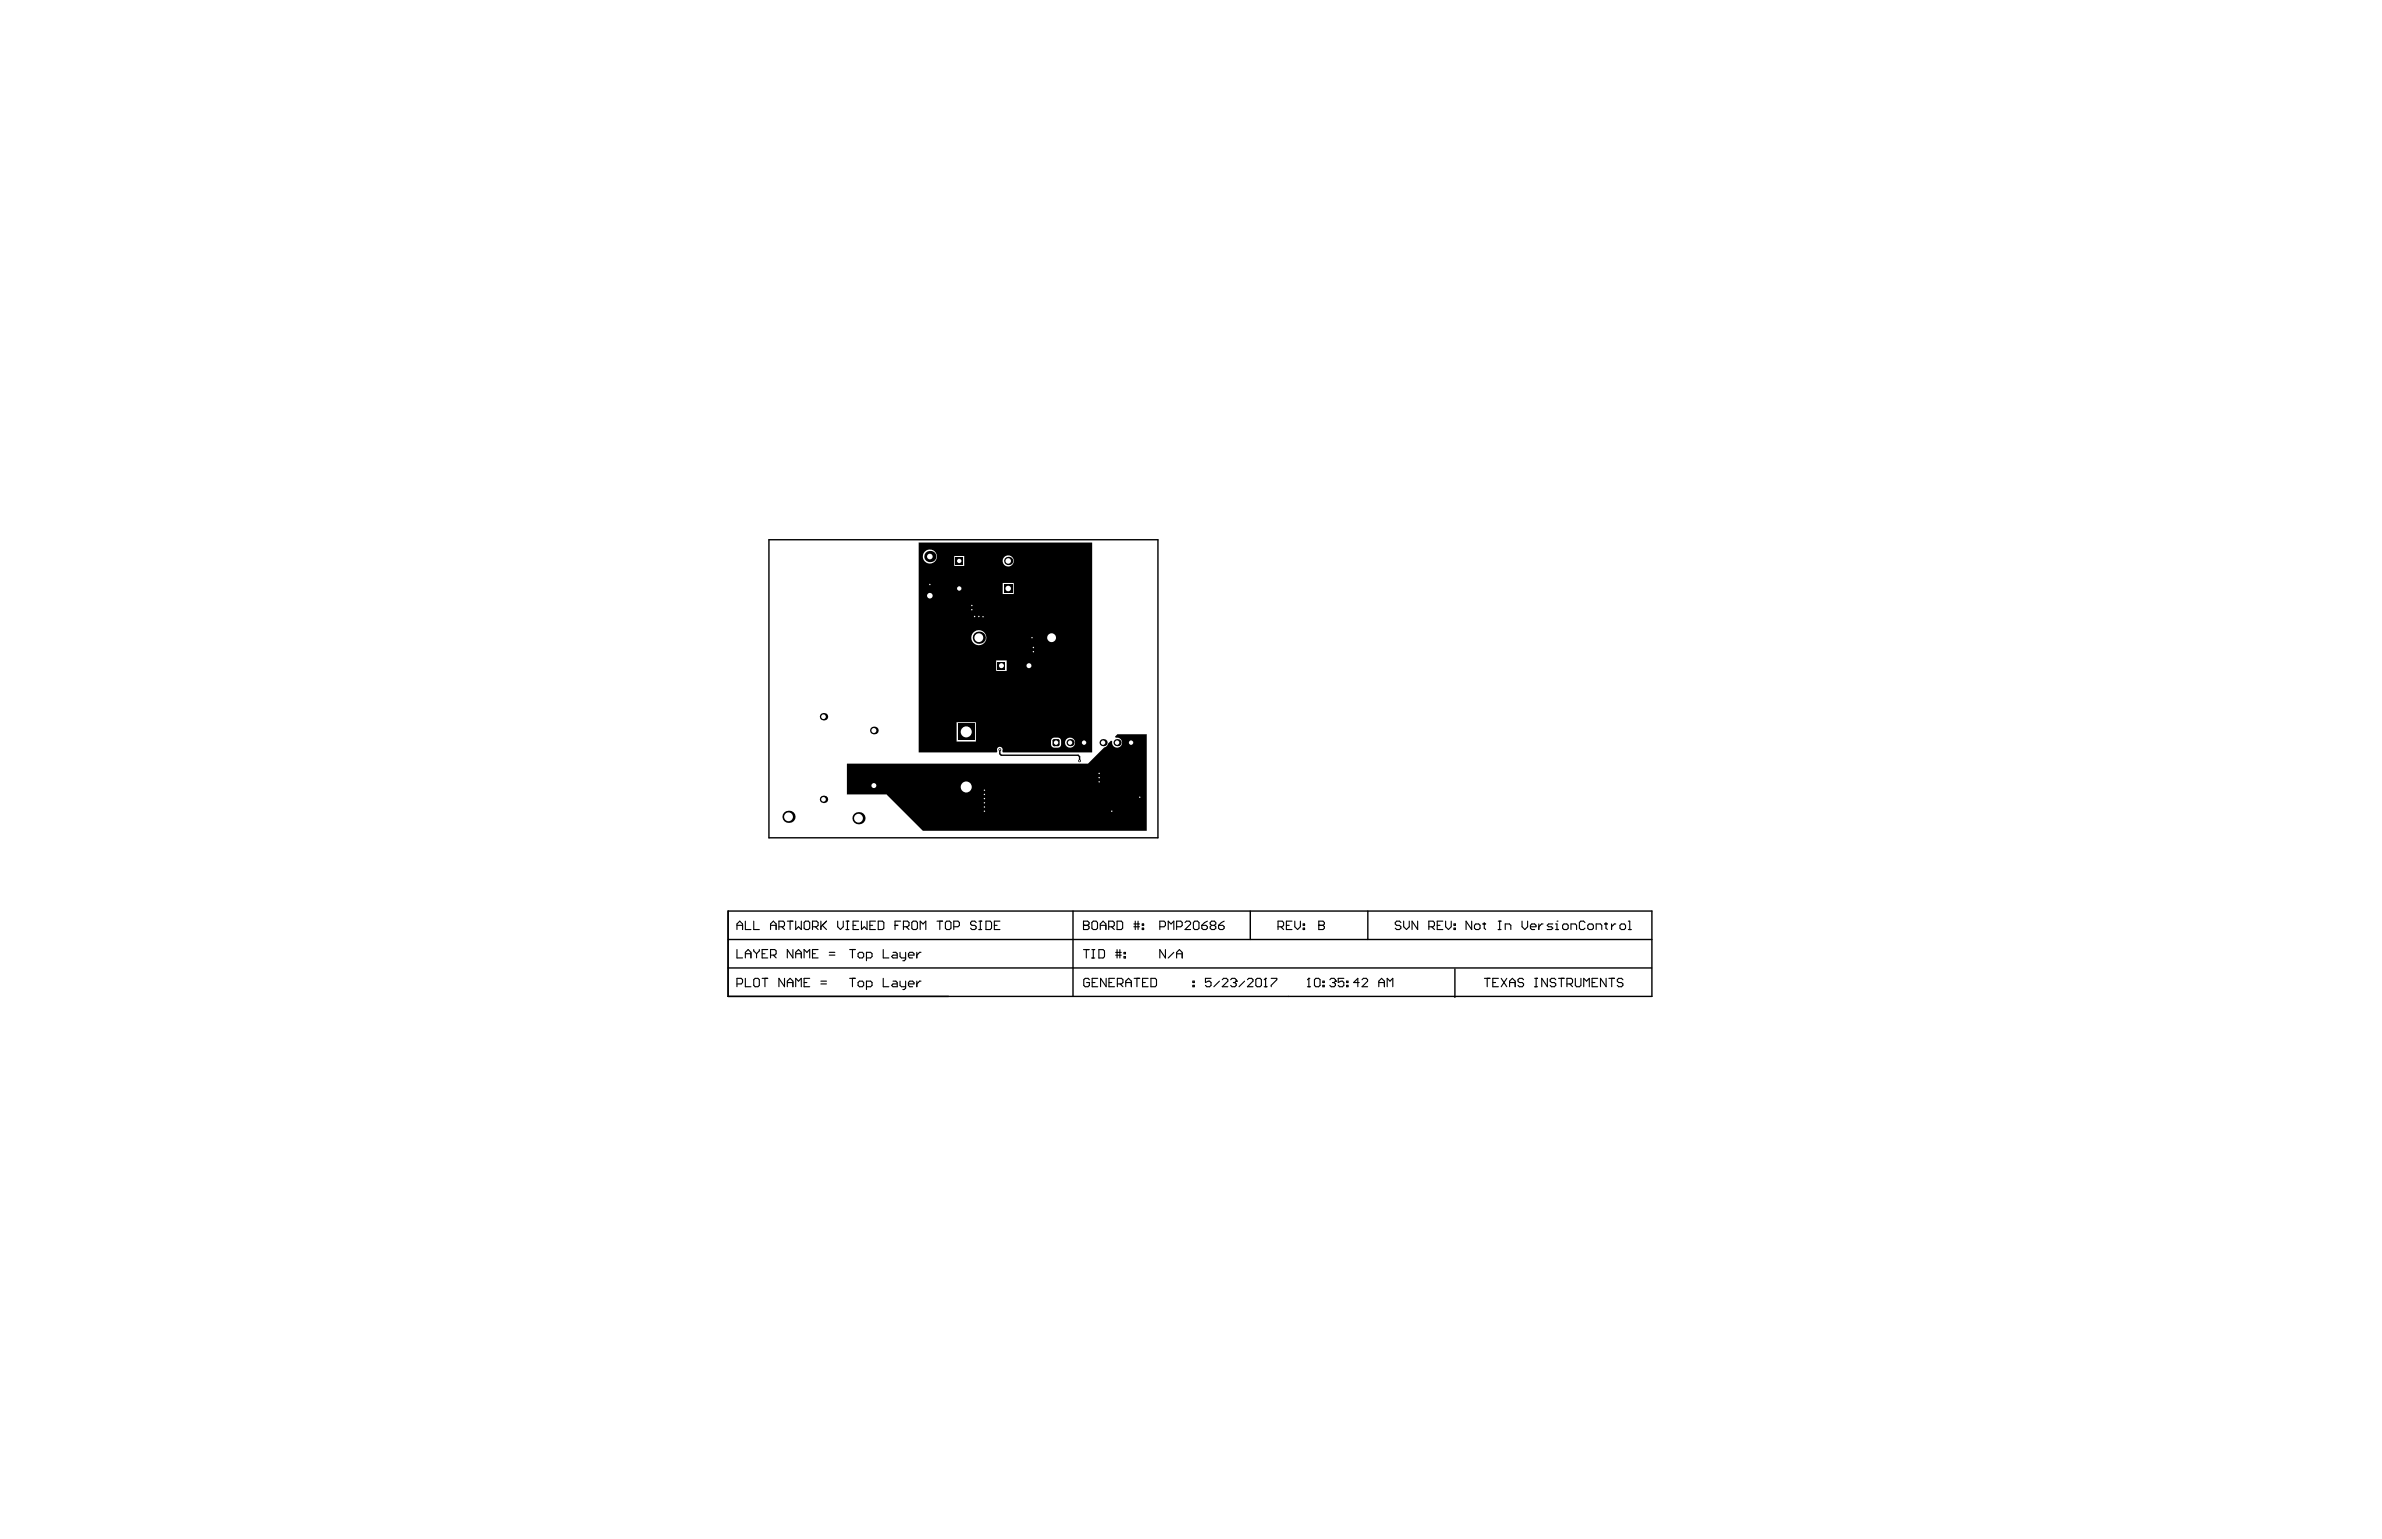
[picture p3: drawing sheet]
<svg xmlns="http://www.w3.org/2000/svg" width="432mm" height="279mm" viewBox="0 0 432 279" stroke-linecap="round" stroke-linejoin="round" font-family="sans-serif">
<path d="M139.4 97.9h70.5v54h-70.5zM181.2 135.9v.8l.3 .2h13.9l.3 .3v.8M132 165.2v15.5h167.5v-15.5h-167.5v15.5M132 175.5h167.4M132 170.3h167.5M194.5 165.2v15.5M226.6 165.2v5.1M248 165.2v5.1M263.7 175.7v5.1" fill="none" stroke="#000" stroke-width=".25"/>
<g fill="none" stroke="#000" stroke-width=".2">
<path d="M133.6 167.8h1M133.6 168.5v-1l.5-.5 .5 .5v1M133.6 172.2v1.5h1M133.6 178.4h.8l.2-.2v-.6l-.2-.2h-.8v1.5M135.1 167v1.5h1M135.1 173.7v-1l.5-.5 .5 .5v1M135.1 177.4v1.5h1M135.1 172.9h1M136.6 167v1.5h1M136.6 177.6l.3-.2h.5l.2 .2v1.1l-.2 .2h-.5l-.3-.2zM136.6 172.2v.2l.5 .5M137.1 172.9v.8"/>
<path d="M137.6 172.2v.2l-.5 .5M138.2 177.4h1M138.2 172.9h.5M138.7 177.4v1.5M139.2 172.2h-1v1.5h1M139.7 167.8h1M139.7 173.2h.7l.3-.3v-.5l-.3-.2h-.7v1.5M139.7 168.5v-1l.5-.5 .5 .5v1M140.2 173.2l.5 .5M141.2 168h.8l.2-.2v-.5l-.2-.3h-.8v1.5M141.7 168l.5 .5M142.2 177.4v1.5l-1-1.5v1.5"/>
<path d="M142.7 167h1M142.7 178.9v-1l.5-.5 .5 .5v1M142.7 178.2h1M143.2 167v1.5M143.7 172.2v1.5l-1-1.5v1.5M144.2 167v1.5l.6-.5 .5 .5v-1.5M144.2 173.7v-1l.6-.5 .5 .5v1M144.2 178.9v-1.5l.6 .5 .5-.5v1.5M144.2 172.9h1.1M145.8 178.2h.5M145.8 173.7v-1.5l.5 .5 .5-.5v1.5M146 167h.5l.3 .3v1l-.3 .2h-.5l-.2-.2v-1z"/>
<path d="M146.8 177.4h-1v1.5h1M147.3 168h.7l.3-.2v-.5l-.3-.3h-.7v1.5M147.3 172.9h.5M147.8 168l.5 .5M148.3 172.2h-1v1.5h1M148.8 178.4h1M148.8 177.9h1M148.8 167v1.5M149.1 167.8l.7 .7M149.8 167l-1 1M150.3 173.2h1M150.3 172.7h1"/>
<path d="M151.9 167v1l.5 .5 .5-.5v-1M153.4 168.5h.5M153.4 167h.5M153.6 167v1.5M154 177.4h1M154 172.2h1M154.5 172.2v1.5M154.5 177.4v1.5M154.6 167.8h.5M155.5 178.2l.3-.3h.5l.3 .3v.5l-.3 .2h-.5l-.3-.2zM155.5 172.9l.3-.2h.5l.3 .2v.5l-.3 .3h-.5l-.3-.3zM155.7 167h-1.1v1.5h1.1"/>
<path d="M156.2 167v1.5l.5-.5 .5 .5v-1.5M157.1 178.9h.7l.3-.2v-.5l-.3-.3h-.7v1.5M157.1 173.7h.7l.3-.3v-.5l-.3-.2h-.7v1.5M157.7 167.8h.5M158.7 167h-1v1.5h1M159.2 167h.8l.2 .3v1l-.2 .2h-.8zM160.1 177.4v1.5h1M160.1 172.2v1.5h1M161.9 177.9h.5l.2 .3v.7h-.7l-.3-.2 .3-.3h.7M161.9 172.7h.5l.2 .2v.8h-.7l-.3-.3 .3-.2h.7M162.2 167.8h.6M163.2 177.9v.8l.2 .2h.8"/>
<path d="M163.2 172.7v.7l.2 .3h.8M163.3 167h-1.1v1.5M163.8 168h.7l.3-.2v-.5l-.3-.3h-.7v1.5M164.2 172.7v1.2l-.3 .3h-.2M164.2 177.9v1.3l-.3 .2h-.2M164.3 168l.5 .5M164.7 178.4h1v-.2l-.3-.3h-.5l-.2 .3v.5l.2 .2h.5M164.7 173.2h1v-.3l-.3-.2h-.5l-.2 .2v.5l.2 .3h.5M165.5 167h.6l.2 .3v1l-.2 .2h-.6l-.2-.2v-1zM166.2 172.7v1M166.2 177.9v1M166.8 168.5v-1.5l.5 .5 .5-.5v1.5"/>
<path d="M167 177.9h-.3l-.5 .5M167 172.7h-.3l-.5 .5M169.9 167h1M170.4 167v1.5M171.4 167.3l.2-.3h.5l.3 .3v1l-.3 .2h-.5l-.2-.2zM172.9 168h.8l.2-.2v-.5l-.2-.3h-.8v1.5M177 167.3l-.3-.3h-.5l-.3 .3v.2l.3 .3h.5l.3 .2v.3l-.3 .2h-.5l-.3-.2M177.5 168.5h.5M177.5 167h.5M177.7 167v1.5M178.7 167h.8l.2 .3v1l-.2 .2h-.8zM180.3 167.8h.5"/>
<path d="M181.3 167h-1v1.5h1M196.4 167.8h.1M196.4 167h.8l.2 .3v.2l-.2 .3 .2 .2v.3l-.2 .2h-.8zM196.4 167.8h.8M196.4 172.2h1M196.9 172.2v1.5M197.5 177.6l-.3-.2h-.5l-.2 .2v1.1l.2 .2h.5l.3-.2v-.5h-.5M197.9 167.3l.3-.3h.5l.2 .3v1l-.2 .2h-.5l-.3-.2zM197.9 173.7h.5M197.9 172.2h.5M198 178.2h.5M198.2 172.2v1.5"/>
<path d="M199 177.4h-1v1.5h1M199.2 172.2h.8l.2 .2v1l-.2 .3h-.8zM199.5 167.8h1M199.5 168.5v-1l.5-.5 .5 .5v1M200.5 177.4v1.5l-1-1.5v1.5M201 168h.7l.3-.2v-.5l-.3-.3h-.7v1.5M201 178.2h.5M201.5 168l.5 .5M202 177.4h-1v1.5h1M202.2 172.7h1.1M202.2 173.2h1.1M202.5 167h.8l.2 .3v1l-.2 .2h-.8z"/>
<path d="M202.5 172.2v1.5M202.5 178.4h.8l.3-.2v-.6l-.3-.2h-.8v1.5M203 172.2v1.5M203.1 178.4l.5 .5M203.8 173.4h.2v.3h-.2zM203.8 172.7h.2v.2h-.2zM204.1 178.2h1M204.1 178.9v-1l.5-.5 .5 .5v1M205.5 167.5h1.1M205.5 168h1.1M205.6 177.4h1M205.8 167v1.5"/>
<path d="M206.1 177.4v1.5M206.3 167v1.5M207.1 168.3h.2v.2h-.2zM207.1 167.5h.2v.3h-.2zM207.1 178.2h.5M208.1 177.4h-1v1.5h1M208.6 177.4h.8l.2 .2v1.1l-.2 .2h-.8zM210.2 168h.8l.3-.2v-.5l-.3-.3h-.8v1.5M211.3 172.2v1.5l-1.1-1.5v1.5M211.8 168.5v-1.5l.5 .5 .5-.5v1.5M212.8 172.7l-1 1M213.3 168h.8l.2-.2v-.5l-.2-.3h-.8v1.5"/>
<path d="M213.3 173.7v-1l.5-.5 .5 .5v1M213.3 172.9h1M214.8 167.3l.3-.3h.5l.2 .3v.2l-1 1h1M216.2 178.7h.3v.2h-.3zM216.2 177.9h.3v.3h-.3zM216.3 167.3l.3-.3h.5l.3 .3v1l-.3 .2h-.5l-.3-.2zM217.9 167.8h.7l.3 .2v.3l-.3 .2h-.5l-.2-.2zM218.9 167l-.5 .3-.5 .5M219.5 177.4h-1v.8l.5-.3h.3l.2 .3v.5l-.2 .2h-.5l-.3-.2M219.6 167.8l-.2 .2v.3l.2 .2h.5l.3-.2v-.3l-.3-.2M219.6 167.8l-.2-.3v-.2l.2-.3h.5l.3 .3v.2l-.3 .3M219.6 167.8h.5"/>
<path d="M220.9 167.8h.8l.2 .2v.3l-.2 .2h-.5l-.3-.2zM221.1 177.9l-1.1 1M221.6 177.6l.2-.2h.5l.3 .2v.3l-1 1h1M221.9 167l-.5 .3-.5 .5M223.1 177.6l.2-.2h.5l.3 .2v.3M223.6 178.2h.2M223.8 178.2l.3 .2v.3l-.3 .2h-.5l-.2-.2M224.1 177.9h.1M224.1 177.9l-.3 .3M225.6 177.9l-1 1M226.1 177.6l.3-.2h.5l.2 .2v.3l-1 1h1M227.6 177.6l.3-.2h.5l.3 .2v1.1l-.3 .2h-.5l-.3-.2z"/>
<path d="M229.2 178.9h.5M229.4 177.4h.1M229.4 177.4v1.5M229.4 177.4l-.2 .2M230.4 177.4h1.1v.2l-1.1 1.1v.2M231.7 168h.7l.3-.2v-.5l-.3-.3h-.7v1.5M232.2 168l.5 .5M233.2 167.8h.5M234.2 167h-1v1.5h1M234.7 167v1l.5 .5 .5-.5v-1M236.2 168.3h.3v.2h-.3zM236.2 167.5h.3v.3h-.3z"/>
<path d="M237 178.9h.5M237.3 177.4h.1M237.3 177.4v1.5M237.3 177.4l-.3 .2M238.3 177.6l.2-.2h.5l.3 .2v1.1l-.3 .2h-.5l-.2-.2zM239.1 167.8h.1M239.1 167h.7l.3 .3v.2l-.3 .3 .3 .2v.3l-.3 .2h-.7zM239.1 167.8h.7M239.8 178.7h.3v.2h-.3zM239.8 177.9h.3v.3h-.3zM241.1 177.6l.2-.2h.5l.3 .2v.3M241.6 178.2h.2"/>
<path d="M241.8 178.2l.3 .2v.3l-.3 .2h-.5l-.2-.2M242.1 177.9h.1M242.1 177.9l-.3 .3M243.6 177.4h-1v.8l.5-.3h.3l.2 .3v.5l-.2 .2h-.6l-.2-.2M244.1 178.7h.3v.2h-.3zM244.1 177.9h.3v.3h-.3zM246.4 178.2h-1l.7-.8v1.5M246.9 177.6l.3-.2h.5l.2 .2v.3l-1 1h1M249.9 178.2h1.1M249.9 178.9v-1l.6-.5 .5 .5v1M251.5 178.9v-1.5l.5 .5 .5-.5v1.5M253.9 167.3l-.2-.3h-.5l-.3 .3v.2l.3 .3h.5l.2 .2v.3l-.2 .2h-.5l-.3-.2"/>
<path d="M254.5 167v1l.5 .5 .5-.5v-1M257 167v1.5l-1-1.5v1.5M259 168h.8l.2-.2v-.5l-.2-.3h-.8v1.5M259.5 168l.5 .5M260.5 167.8h.5M261.6 167h-1.1v1.5h1.1M262.1 167v1l.5 .5 .5-.5v-1M263.6 168.3h.2v.2h-.2zM263.6 167.5h.2v.3h-.2zM266.8 167v1.5l-1-1.5v1.5M267.5 167.5h.5l.3 .3v.5l-.3 .2h-.5l-.2-.2v-.5zM268.8 167.5h.5"/>
<path d="M269.1 167.3v1l.2 .2M269.1 177.4h1M269.6 177.4v1.5M270.6 178.2h.5M271.6 168.5h.5M271.6 167h.5M271.6 177.4h-1v1.5h1M271.9 167v1.5M272.1 177.4l1 1.5M272.9 168.5v-1h.7l.3 .3v.7M273.1 177.4l-1 1.5M273.7 178.2h1"/>
<path d="M273.7 178.9v-1l.5-.5 .5 .5v1M275.9 167v1l.5 .5 .5-.5v-1M276.2 177.6l-.3-.2h-.5l-.2 .2v.3l.2 .3h.5l.3 .2v.3l-.3 .2h-.5l-.2-.2M277.4 168h1v-.2l-.2-.3h-.5l-.3 .3v.5l.3 .2h.5M278.2 177.4h.5M278.2 178.9h.5M278.5 177.4v1.5M279 167.5v1M279.7 167.5h-.2l-.5 .5M280.5 177.4v1.5l-1-1.5v1.5M281.5 167.5h-.8l-.2 .3 .2 .2h.5l.3 .3-.3 .2h-.7M282 168.5h.5"/>
<path d="M282 167.5h.2v1M282 177.6l-.2-.2h-.5l-.3 .2v.3l.3 .3h.5l.2 .2v.3l-.2 .2h-.5l-.3-.2M282.2 167h.1M282.5 177.4h1M283 177.4v1.5M283.5 167.5h.5l.3 .3v.5l-.3 .2h-.5l-.2-.2v-.5zM284 178.4h.8l.3-.2v-.6l-.3-.2h-.8v1.5M284.6 178.4l.5 .5M284.8 168.5v-1h.7l.3 .3v.7M285.6 177.4v1.3l.2 .2h.5l.3-.2v-1.3M287.1 178.9v-1.5l.5 .5 .5-.5v1.5M287.3 167.3l-.2-.3h-.5l-.3 .3v1l.3 .2h.5l.2-.2"/>
<path d="M288.1 167.5h.5l.2 .3v.5l-.2 .2h-.5l-.3-.2v-.5zM288.6 178.2h.5M289.3 168.5v-1h.8l.3 .3v.7M289.6 177.4h-1v1.5h1M290.9 167.5h.5M291.1 167.3v1l.3 .2M291.1 177.4v1.5l-1-1.5v1.5M291.7 177.4h1M292.1 167.5v1M292.2 177.4v1.5M292.9 167.5h-.3l-.5 .5M293.9 167.5h.5l.3 .3v.5l-.3 .2h-.5l-.2-.2v-.5z"/>
<path d="M294.2 177.6l-.3-.2h-.5l-.2 .2v.3l.2 .3h.5l.3 .2v.3l-.3 .2h-.5l-.2-.2M295.2 168.5h.5M295.2 167h.2v1.5"/>
</g>
<g fill="#000">
<path d="M153.5 138.5h43.7l2.9-3 .5-.2 .3-.5 .5-.5 .2 .1a.91 .91 0 0 0 .8 1.2 .91 .91 0 0 0 1-1 .91 .91 0 0 0-1.1-.8l-.2-.2 .5-.5h5.3v17.5h-40.6l-6.6-6.6h-7.2z"/>
<path d="M166.5 98.4h31.5v38h-16.2l-.1-.2a.51 .51 0 0 0-.5-.8 .51 .51 0 0 0-.4 .8l-.1 .2h-14.2zM167.3 100.9a1.28 1.28 0 0 0 2.5 0 1.28 1.28 0 0 0-2.5 0zM173 100.8v1.8h1.8v-1.8zM181.8 101.7a1.01 1.01 0 0 0 2 0 1.01 1.01 0 0 0-2 0zM181.8 105.7v2h2v-2zM176.1 115.6a1.37 1.37 0 0 0 2.7 0 1.37 1.37 0 0 0-2.7 0zM180.6 119.7v2h1.9v-2zM173.4 131v3.5h3.5v-3.5zM193.1 134.7a.91 .91 0 0 0 1.8 0 .91 .91 0 0 0-1.8 0zM190.7 133.9a1.19 1.19 0 0 0 .2 1.6 1.22 1.22 0 0 0 1.4-.3 1.22 1.22 0 0 0-.3-1.4 1.51 1.51 0 0 0-1.3 .1z"/>
<circle cx="206.6" cy="144.5" r=".25"/>
</g>
<circle cx="206.6" cy="144.5" r=".13" fill="#fff"/>
<circle cx="201.5" cy="147.1" r=".25" fill="#000"/>
<circle cx="201.5" cy="147.1" r=".13" fill="#fff"/>
<circle cx="199.3" cy="141" r=".25" fill="#000"/>
<circle cx="199.3" cy="141" r=".13" fill="#fff"/>
<circle cx="181.2" cy="135.9" r=".25" fill="#000"/>
<circle cx="181.2" cy="135.9" r=".13" fill="#fff"/>
<circle cx="176.7" cy="111.8" r=".25" fill="#000"/>
<circle cx="176.7" cy="111.8" r=".13" fill="#fff"/>
<circle cx="177.4" cy="111.8" r=".25" fill="#000"/>
<circle cx="177.4" cy="111.8" r=".13" fill="#fff"/>
<circle cx="178.2" cy="111.8" r=".25" fill="#000"/>
<circle cx="178.2" cy="111.8" r=".13" fill="#fff"/>
<circle cx="176.2" cy="109.8" r=".25" fill="#000"/>
<circle cx="176.2" cy="109.8" r=".13" fill="#fff"/>
<circle cx="176.2" cy="110.6" r=".25" fill="#000"/>
<circle cx="176.2" cy="110.6" r=".13" fill="#fff"/>
<circle cx="187.1" cy="115.6" r=".25" fill="#000"/>
<circle cx="187.1" cy="115.6" r=".13" fill="#fff"/>
<circle cx="187.3" cy="118.2" r=".25" fill="#000"/>
<circle cx="187.3" cy="118.2" r=".13" fill="#fff"/>
<circle cx="187.3" cy="117.4" r=".25" fill="#000"/>
<circle cx="187.3" cy="117.4" r=".13" fill="#fff"/>
<circle cx="168.6" cy="106" r=".25" fill="#000"/>
<circle cx="168.6" cy="106" r=".13" fill="#fff"/>
<circle cx="195.7" cy="138" r=".25" fill="#000"/>
<circle cx="195.7" cy="138" r=".13" fill="#fff"/>
<circle cx="199.3" cy="140.2" r=".25" fill="#000"/>
<circle cx="199.3" cy="140.2" r=".13" fill="#fff"/>
<circle cx="199.3" cy="141.8" r=".25" fill="#000"/>
<circle cx="199.3" cy="141.8" r=".13" fill="#fff"/>
<circle cx="178.5" cy="143.3" r=".25" fill="#000"/>
<circle cx="178.5" cy="143.3" r=".13" fill="#fff"/>
<circle cx="178.5" cy="144" r=".25" fill="#000"/>
<circle cx="178.5" cy="144" r=".13" fill="#fff"/>
<circle cx="178.5" cy="144.8" r=".25" fill="#000"/>
<circle cx="178.5" cy="144.8" r=".13" fill="#fff"/>
<circle cx="178.5" cy="145.6" r=".25" fill="#000"/>
<circle cx="178.5" cy="145.6" r=".13" fill="#fff"/>
<circle cx="178.5" cy="146.3" r=".25" fill="#000"/>
<circle cx="178.5" cy="146.3" r=".13" fill="#fff"/>
<circle cx="178.5" cy="147.1" r=".25" fill="#000"/>
<circle cx="178.5" cy="147.1" r=".13" fill="#fff"/>
<circle cx="149.3" cy="144.9" r=".67" fill="#000"/>
<circle cx="149.3" cy="144.9" r=".42" fill="#fff"/>
<path d="M180.8 120h1.4v1.4h-1.4z" fill-rule="evenodd" fill="#000"/>
<circle cx="181.5" cy="120.7" r=".45" fill="#fff"/>
<circle cx="149.3" cy="130" r=".67" fill="#000"/>
<circle cx="149.3" cy="130" r=".42" fill="#fff"/>
<circle cx="194" cy="134.7" r=".65" fill="#000"/>
<circle cx="194" cy="134.7" r=".4" fill="#fff"/>
<circle cx="200" cy="134.7" r=".65" fill="#000"/>
<circle cx="200" cy="134.7" r=".4" fill="#fff"/>
<circle cx="173.9" cy="106.7" r=".65" fill="#000"/>
<circle cx="173.9" cy="106.7" r=".4" fill="#fff"/>
<circle cx="186.5" cy="120.7" r=".7" fill="#000"/>
<circle cx="186.5" cy="120.7" r=".45" fill="#fff"/>
<path d="M182 106h1.5v1.5h-1.5z" fill-rule="evenodd" fill="#000"/>
<circle cx="182.8" cy="106.7" r=".5" fill="#fff"/>
<circle cx="158.4" cy="142.4" r=".7" fill="#000"/>
<circle cx="158.4" cy="142.4" r=".45" fill="#fff"/>
<circle cx="175.2" cy="142.7" r="1.5" fill="#000"/>
<circle cx="175.2" cy="142.7" r="1" fill="#fff"/>
<path d="M173.2 101.1h1.3v1.3h-1.3z" fill-rule="evenodd" fill="#000"/>
<circle cx="173.9" cy="101.7" r=".4" fill="#fff"/>
<circle cx="182.8" cy="101.7" r=".75" fill="#000"/>
<circle cx="182.8" cy="101.7" r=".5" fill="#fff"/>
<path d="M191.1 134h.7l.3 .3v.7l-.3 .3h-.7l-.3-.3v-.7z" fill-rule="evenodd" fill="#000"/>
<g fill="#000">
<path d="M190.8 134.3h.3zM191 134h.1v.3h-.3z"/>
<path d="M191.1 135v.3zM190.8 135h.3v.3z"/>
<path d="M191.8 135h.3zM191.8 135h.3l-.2 .3h-.1z"/>
<path d="M191.8 134v.3zM191.8 134l.3 .3h-.3z"/>
</g>
<circle cx="191.4" cy="134.7" r=".4" fill="#fff"/>
<circle cx="202.5" cy="134.7" r=".65" fill="#000"/>
<circle cx="202.5" cy="134.7" r=".4" fill="#fff"/>
<circle cx="205" cy="134.7" r=".65" fill="#000"/>
<circle cx="205" cy="134.7" r=".4" fill="#fff"/>
<circle cx="142.9" cy="148.1" r="1.1" fill="#000"/>
<circle cx="142.9" cy="148.1" r=".8" fill="#fff"/>
<circle cx="158.4" cy="132.5" r=".7" fill="#000"/>
<circle cx="158.4" cy="132.5" r=".45" fill="#fff"/>
<circle cx="168.6" cy="100.9" r="1.02" fill="#000"/>
<circle cx="168.6" cy="100.9" r=".51" fill="#fff"/>
<circle cx="168.6" cy="108" r="1.02" fill="#000"/>
<circle cx="168.6" cy="108" r=".51" fill="#fff"/>
<path d="M173.7 131.2h3v3h-3z" fill-rule="evenodd" fill="#000"/>
<circle cx="175.2" cy="132.7" r="1" fill="#fff"/>
<circle cx="177.4" cy="115.6" r="1.1" fill="#000"/>
<circle cx="177.4" cy="115.6" r=".8" fill="#fff"/>
<circle cx="190.6" cy="115.6" r="1.1" fill="#000"/>
<circle cx="190.6" cy="115.6" r=".8" fill="#fff"/>
<circle cx="196.5" cy="134.7" r=".65" fill="#000"/>
<circle cx="196.5" cy="134.7" r=".4" fill="#fff"/>
<circle cx="155.6" cy="148.4" r="1.1" fill="#000"/>
<circle cx="155.6" cy="148.4" r=".8" fill="#fff"/>
</svg>
